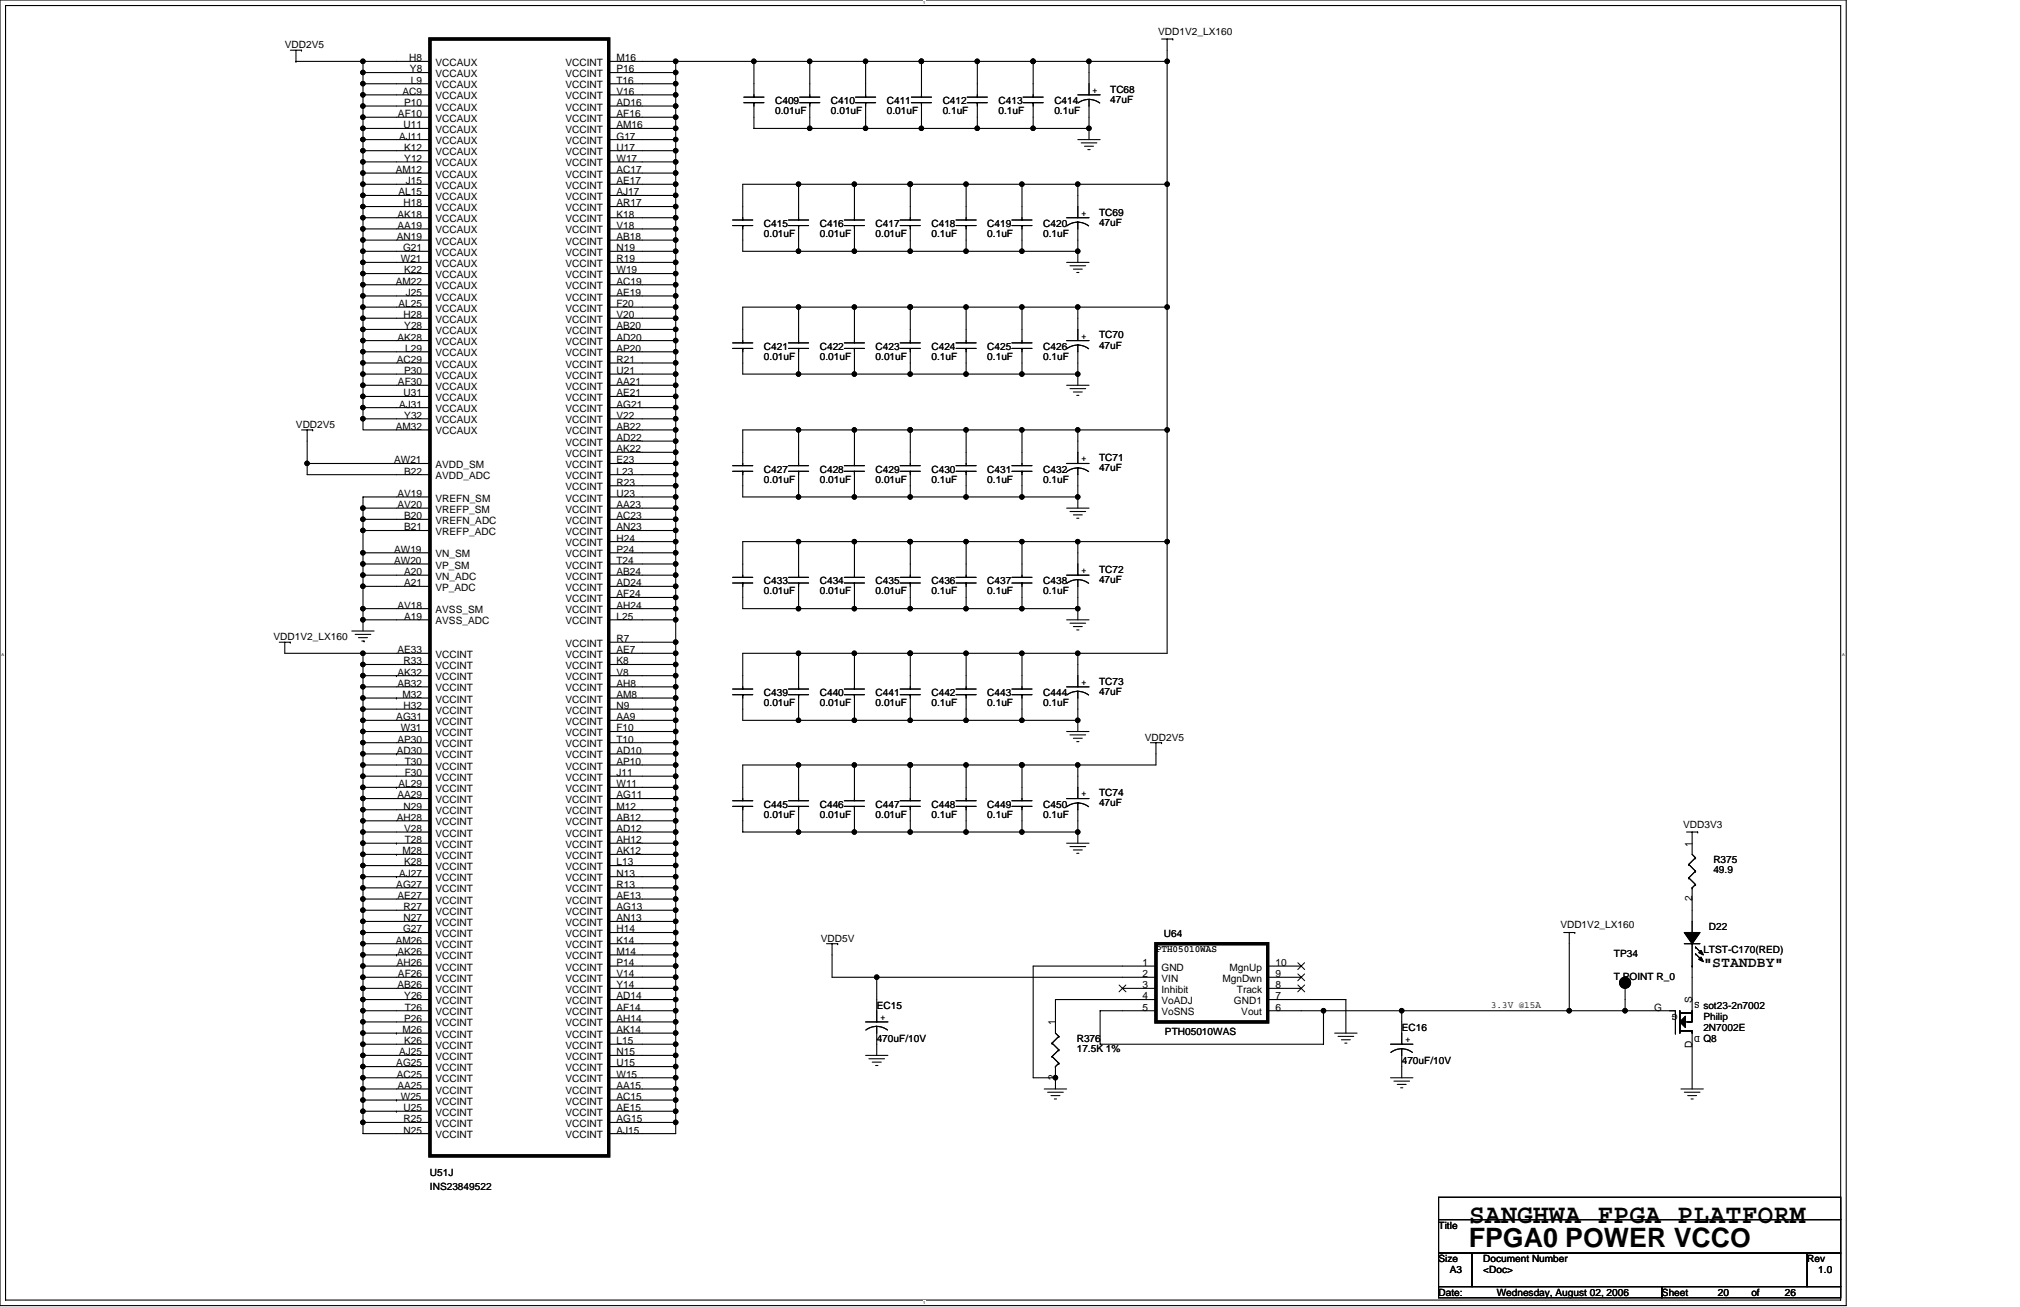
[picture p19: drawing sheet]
<svg xmlns="http://www.w3.org/2000/svg" width="432mm" height="279mm" viewBox="0 0 432 279" stroke-linecap="round" stroke-linejoin="round" font-family="sans-serif">
<defs><g id="words">
<g font-size="5.7">
<text x="314" y="261.4">SANGHWA FPGA PLATFORM</text>
<text x="314" y="266.6">FPGA0 POWER VCCO</text>
</g>
<text font-size="3.1" x="364.1" y="206.7">&quot;STANDBY&quot;</text>
<g font-size="2.2">
<text x="87.5" y="13.1">H8</text>
<text x="87.6" y="15.5">Y8</text>
<text x="87.8" y="17.9">L9</text>
<text x="93.1" y="14.1">VCCAUX</text>
<text x="93.1" y="16.5">VCCAUX</text>
<text x="120.9" y="14.1">VCCINT</text>
<text x="120.9" y="16.5">VCCINT</text>
<text x="131.8" y="13.1">M16</text>
<text x="131.8" y="15.5">P16</text>
<text x="131.8" y="17.9">T16</text>
<text x="86" y="20.3">AC9</text>
<text x="86.4" y="22.6">P10</text>
<text x="93.1" y="18.9">VCCAUX</text>
<text x="93.1" y="21.3">VCCAUX</text>
<text x="93.1" y="23.6">VCCAUX</text>
<text x="120.9" y="18.9">VCCINT</text>
<text x="120.9" y="21.3">VCCINT</text>
<text x="120.9" y="23.6">VCCINT</text>
<text x="131.8" y="20.3">V16</text>
<text x="131.8" y="22.6">AD16</text>
<text x="85.1" y="25">AF10</text>
<text x="85.3" y="29.8">AJ11</text>
<text x="86.3" y="27.4">U11</text>
<text x="93.1" y="26">VCCAUX</text>
<text x="93.1" y="28.4">VCCAUX</text>
<text x="120.9" y="26">VCCINT</text>
<text x="120.9" y="28.4">VCCINT</text>
<text x="131.8" y="25">AF16</text>
<text x="131.8" y="27.4">AM16</text>
<text x="131.8" y="29.8">G17</text>
<text x="86.4" y="32.2">K12</text>
<text x="86.4" y="34.6">Y12</text>
<text x="93.1" y="30.8">VCCAUX</text>
<text x="93.1" y="33.2">VCCAUX</text>
<text x="93.1" y="35.6">VCCAUX</text>
<text x="120.9" y="30.8">VCCINT</text>
<text x="120.9" y="33.2">VCCINT</text>
<text x="120.9" y="35.6">VCCINT</text>
<text x="131.8" y="32.2">U17</text>
<text x="131.8" y="34.6">W17</text>
<text x="84.6" y="37">AM12</text>
<text x="85.2" y="41.8">AL15</text>
<text x="86.7" y="39.4">J15</text>
<text x="93.1" y="38">VCCAUX</text>
<text x="93.1" y="40.4">VCCAUX</text>
<text x="120.9" y="38">VCCINT</text>
<text x="120.9" y="40.4">VCCINT</text>
<text x="131.8" y="37">AC17</text>
<text x="131.8" y="39.4">AE17</text>
<text x="131.8" y="41.8">AJ17</text>
<text x="84.9" y="46.5">AK18</text>
<text x="86.3" y="44.1">H18</text>
<text x="93.1" y="42.8">VCCAUX</text>
<text x="93.1" y="45.1">VCCAUX</text>
<text x="93.1" y="47.5">VCCAUX</text>
<text x="120.9" y="42.8">VCCINT</text>
<text x="120.9" y="45.1">VCCINT</text>
<text x="120.9" y="47.5">VCCINT</text>
<text x="131.8" y="44.1">AR17</text>
<text x="131.8" y="46.5">K18</text>
<text x="84.8" y="51.3">AN19</text>
<text x="84.9" y="48.9">AA19</text>
<text x="86.1" y="53.7">G21</text>
<text x="93.1" y="49.9">VCCAUX</text>
<text x="93.1" y="52.3">VCCAUX</text>
<text x="120.9" y="49.9">VCCINT</text>
<text x="120.9" y="52.3">VCCINT</text>
<text x="131.8" y="48.9">V18</text>
<text x="131.8" y="51.3">AB18</text>
<text x="131.8" y="53.7">N19</text>
<text x="85.7" y="56.1">W21</text>
<text x="86.4" y="58.5">K22</text>
<text x="93.1" y="54.7">VCCAUX</text>
<text x="93.1" y="57.1">VCCAUX</text>
<text x="93.1" y="59.5">VCCAUX</text>
<text x="120.9" y="54.7">VCCINT</text>
<text x="120.9" y="57.1">VCCINT</text>
<text x="120.9" y="59.5">VCCINT</text>
<text x="131.8" y="56.1">R19</text>
<text x="131.8" y="58.5">W19</text>
<text x="84.6" y="60.9">AM22</text>
<text x="85.2" y="65.6">AL25</text>
<text x="86.7" y="63.2">J25</text>
<text x="93.1" y="61.8">VCCAUX</text>
<text x="93.1" y="64.2">VCCAUX</text>
<text x="120.9" y="61.8">VCCINT</text>
<text x="120.9" y="64.2">VCCINT</text>
<text x="131.8" y="60.9">AC19</text>
<text x="131.8" y="63.2">AE19</text>
<text x="131.8" y="65.6">F20</text>
<text x="86.3" y="68">H28</text>
<text x="86.4" y="70.4">Y28</text>
<text x="93.1" y="66.6">VCCAUX</text>
<text x="93.1" y="69">VCCAUX</text>
<text x="93.1" y="71.4">VCCAUX</text>
<text x="120.9" y="66.6">VCCINT</text>
<text x="120.9" y="69">VCCINT</text>
<text x="120.9" y="71.4">VCCINT</text>
<text x="131.8" y="68">V20</text>
<text x="131.8" y="70.4">AB20</text>
<text x="84.8" y="77.6">AC29</text>
<text x="84.9" y="72.8">AK28</text>
<text x="86.6" y="75.2">L29</text>
<text x="93.1" y="73.8">VCCAUX</text>
<text x="93.1" y="76.2">VCCAUX</text>
<text x="120.9" y="73.8">VCCINT</text>
<text x="120.9" y="76.2">VCCINT</text>
<text x="131.8" y="72.8">AD20</text>
<text x="131.8" y="75.2">AP20</text>
<text x="131.8" y="77.6">R21</text>
<text x="85.1" y="82.3">AF30</text>
<text x="86.4" y="79.9">P30</text>
<text x="93.1" y="78.6">VCCAUX</text>
<text x="93.1" y="80.9">VCCAUX</text>
<text x="93.1" y="83.3">VCCAUX</text>
<text x="120.9" y="78.6">VCCINT</text>
<text x="120.9" y="80.9">VCCINT</text>
<text x="120.9" y="83.3">VCCINT</text>
<text x="131.8" y="79.9">U21</text>
<text x="131.8" y="82.3">AA21</text>
<text x="85.3" y="87.1">AJ31</text>
<text x="86.3" y="84.7">U31</text>
<text x="86.4" y="89.5">Y32</text>
<text x="93.1" y="85.7">VCCAUX</text>
<text x="93.1" y="88.1">VCCAUX</text>
<text x="120.9" y="85.7">VCCINT</text>
<text x="120.9" y="88.1">VCCINT</text>
<text x="131.8" y="84.7">AE21</text>
<text x="131.8" y="87.1">AG21</text>
<text x="131.8" y="89.5">V22</text>
<text x="84.6" y="91.9">AM32</text>
<text x="93.1" y="90.5">VCCAUX</text>
<text x="93.1" y="92.9">VCCAUX</text>
<text x="120.9" y="90.5">VCCINT</text>
<text x="120.9" y="92.9">VCCINT</text>
<text x="120.9" y="95.3">VCCINT</text>
<text x="131.8" y="91.9">AB22</text>
<text x="131.8" y="94.3">AD22</text>
<text x="84.2" y="99.1">AW21</text>
<text x="86.4" y="101.5">B22</text>
<text x="93.1" y="100.1">AVDD_SM</text>
<text x="120.9" y="97.7">VCCINT</text>
<text x="120.9" y="100.1">VCCINT</text>
<text x="131.8" y="96.7">AK22</text>
<text x="131.8" y="99.1">E23</text>
<text x="131.8" y="101.5">L23</text>
<text x="84.9" y="106.2">AV19</text>
<text x="93.1" y="107.2">VREFN_SM</text>
<text x="93.1" y="102.4">AVDD_ADC</text>
<text x="120.9" y="102.4">VCCINT</text>
<text x="120.9" y="104.8">VCCINT</text>
<text x="120.9" y="107.2">VCCINT</text>
<text x="131.8" y="103.8">R23</text>
<text x="131.8" y="106.2">U23</text>
<text x="84.9" y="108.6">AV20</text>
<text x="86.4" y="111">B20</text>
<text x="86.4" y="113.4">B21</text>
<text x="93.1" y="109.6">VREFP_SM</text>
<text x="93.1" y="112">VREFN_ADC</text>
<text x="120.9" y="109.6">VCCINT</text>
<text x="120.9" y="112">VCCINT</text>
<text x="131.8" y="108.6">AA23</text>
<text x="131.8" y="111">AC23</text>
<text x="131.8" y="113.4">AN23</text>
<text x="84.2" y="118.2">AW19</text>
<text x="93.1" y="119.1">VN_SM</text>
<text x="93.1" y="114.4">VREFP_ADC</text>
<text x="120.9" y="114.4">VCCINT</text>
<text x="120.9" y="116.8">VCCINT</text>
<text x="120.9" y="119.1">VCCINT</text>
<text x="131.8" y="115.8">H24</text>
<text x="131.8" y="118.2">P24</text>
<text x="84.2" y="120.5">AW20</text>
<text x="86.4" y="122.9">A20</text>
<text x="86.4" y="125.3">A21</text>
<text x="93.1" y="121.5">VP_SM</text>
<text x="93.1" y="123.9">VN_ADC</text>
<text x="120.9" y="121.5">VCCINT</text>
<text x="120.9" y="123.9">VCCINT</text>
<text x="131.8" y="120.5">T24</text>
<text x="131.8" y="122.9">AB24</text>
<text x="131.8" y="125.3">AD24</text>
<text x="84.9" y="130.1">AV18</text>
<text x="93.1" y="131.1">AVSS_SM</text>
<text x="93.1" y="126.3">VP_ADC</text>
<text x="120.9" y="126.3">VCCINT</text>
<text x="120.9" y="128.7">VCCINT</text>
<text x="120.9" y="131.1">VCCINT</text>
<text x="131.8" y="127.7">AF24</text>
<text x="131.8" y="130.1">AH24</text>
<text x="86.4" y="132.5">A19</text>
<text x="93.1" y="133.5">AVSS_ADC</text>
<text x="120.9" y="133.5">VCCINT</text>
<text x="131.8" y="137.3">R7</text>
<text x="131.8" y="132.5">L25</text>
<text x="84.9" y="139.6">AE33</text>
<text x="86.3" y="142">R33</text>
<text x="93.1" y="143">VCCINT</text>
<text x="93.1" y="140.6">VCCINT</text>
<text x="120.9" y="138.3">VCCINT</text>
<text x="120.9" y="140.6">VCCINT</text>
<text x="120.9" y="143">VCCINT</text>
<text x="131.8" y="139.6">AE7</text>
<text x="131.8" y="142">K8</text>
<text x="84.9" y="146.8">AB32</text>
<text x="84.9" y="144.4">AK32</text>
<text x="86" y="149.2">M32</text>
<text x="93.1" y="147.8">VCCINT</text>
<text x="93.1" y="145.4">VCCINT</text>
<text x="120.9" y="145.4">VCCINT</text>
<text x="120.9" y="147.8">VCCINT</text>
<text x="131.8" y="144.4">V8</text>
<text x="131.8" y="146.8">AH8</text>
<text x="131.8" y="149.2">AM8</text>
<text x="84.7" y="154">AG31</text>
<text x="86.3" y="151.6">H32</text>
<text x="93.1" y="155">VCCINT</text>
<text x="93.1" y="152.6">VCCINT</text>
<text x="93.1" y="150.2">VCCINT</text>
<text x="120.9" y="150.2">VCCINT</text>
<text x="120.9" y="152.6">VCCINT</text>
<text x="120.9" y="155">VCCINT</text>
<text x="131.8" y="151.6">N9</text>
<text x="131.8" y="154">AA9</text>
<text x="84.8" y="161.1">AD30</text>
<text x="84.9" y="158.7">AP30</text>
<text x="85.7" y="156.4">W31</text>
<text x="93.1" y="159.7">VCCINT</text>
<text x="93.1" y="157.4">VCCINT</text>
<text x="120.9" y="157.4">VCCINT</text>
<text x="120.9" y="159.7">VCCINT</text>
<text x="131.8" y="156.4">F10</text>
<text x="131.8" y="158.7">T10</text>
<text x="131.8" y="161.1">AD10</text>
<text x="86.5" y="165.9">F30</text>
<text x="86.5" y="163.5">T30</text>
<text x="93.1" y="166.9">VCCINT</text>
<text x="93.1" y="164.5">VCCINT</text>
<text x="93.1" y="162.1">VCCINT</text>
<text x="120.9" y="162.1">VCCINT</text>
<text x="120.9" y="164.5">VCCINT</text>
<text x="120.9" y="166.9">VCCINT</text>
<text x="131.8" y="163.5">AP10</text>
<text x="131.8" y="165.9">J11</text>
<text x="84.9" y="170.7">AA29</text>
<text x="85.2" y="168.3">AL29</text>
<text x="86.3" y="173.1">N29</text>
<text x="93.1" y="171.7">VCCINT</text>
<text x="93.1" y="169.3">VCCINT</text>
<text x="120.9" y="169.3">VCCINT</text>
<text x="120.9" y="171.7">VCCINT</text>
<text x="131.8" y="168.3">W11</text>
<text x="131.8" y="170.7">AG11</text>
<text x="131.8" y="173.1">M12</text>
<text x="84.8" y="175.5">AH28</text>
<text x="86.4" y="177.8">V28</text>
<text x="93.1" y="178.8">VCCINT</text>
<text x="93.1" y="176.4">VCCINT</text>
<text x="93.1" y="174.1">VCCINT</text>
<text x="120.9" y="174.1">VCCINT</text>
<text x="120.9" y="176.4">VCCINT</text>
<text x="120.9" y="178.8">VCCINT</text>
<text x="131.8" y="175.5">AB12</text>
<text x="131.8" y="177.8">AD12</text>
<text x="86" y="182.6">M28</text>
<text x="86.4" y="185">K28</text>
<text x="86.5" y="180.2">T28</text>
<text x="93.1" y="183.6">VCCINT</text>
<text x="93.1" y="181.2">VCCINT</text>
<text x="120.9" y="181.2">VCCINT</text>
<text x="120.9" y="183.6">VCCINT</text>
<text x="131.8" y="180.2">AH12</text>
<text x="131.8" y="182.6">AK12</text>
<text x="131.8" y="185">L13</text>
<text x="361.7" y="181" transform="rotate(-90 361.7 181)">1</text>
<text x="84.7" y="189.8">AG27</text>
<text x="85.3" y="187.4">AJ27</text>
<text x="93.1" y="190.8">VCCINT</text>
<text x="93.1" y="188.4">VCCINT</text>
<text x="93.1" y="186">VCCINT</text>
<text x="120.9" y="186">VCCINT</text>
<text x="120.9" y="188.4">VCCINT</text>
<text x="120.9" y="190.8">VCCINT</text>
<text x="131.8" y="187.4">N13</text>
<text x="131.8" y="189.8">R13</text>
<text x="84.9" y="192.2">AE27</text>
<text x="86.3" y="197">N27</text>
<text x="86.3" y="194.6">R27</text>
<text x="93.1" y="198">VCCINT</text>
<text x="93.1" y="195.6">VCCINT</text>
<text x="93.1" y="193.2">VCCINT</text>
<text x="120.9" y="193.2">VCCINT</text>
<text x="120.9" y="195.6">VCCINT</text>
<text x="120.9" y="198">VCCINT</text>
<text x="131.8" y="192.2">AE13</text>
<text x="131.8" y="194.6">AG13</text>
<text x="131.8" y="197">AN13</text>
<text x="361.7" y="192.7" transform="rotate(-90 361.7 192.7)">2</text>
<text x="84.6" y="201.7">AM26</text>
<text x="86.1" y="199.3">G27</text>
<text x="93.1" y="202.7">VCCINT</text>
<text x="93.1" y="200.3">VCCINT</text>
<text x="120.9" y="200.3">VCCINT</text>
<text x="120.9" y="202.7">VCCINT</text>
<text x="131.8" y="199.3">H14</text>
<text x="131.8" y="201.7">K14</text>
<text x="84.8" y="206.5">AH26</text>
<text x="84.9" y="204.1">AK26</text>
<text x="85.1" y="208.9">AF26</text>
<text x="93.1" y="209.9">VCCINT</text>
<text x="93.1" y="207.5">VCCINT</text>
<text x="93.1" y="205.1">VCCINT</text>
<text x="120.9" y="205.1">VCCINT</text>
<text x="120.9" y="207.5">VCCINT</text>
<text x="120.9" y="209.9">VCCINT</text>
<text x="131.8" y="204.1">M14</text>
<text x="131.8" y="206.5">P14</text>
<text x="131.8" y="208.9">V14</text>
<text x="244.2" y="206.5">1</text>
<text x="244.2" y="208.9">2</text>
<text x="248.3" y="207.5">GND</text>
<text x="248.3" y="209.9">VIN</text>
<text x="261.3" y="209.9">MgnDwn</text>
<text x="262.8" y="207.5">MgnUp</text>
<text x="272.6" y="208.9">9</text>
<text x="272.6" y="206.5">10</text>
<text x="84.9" y="211.3">AB26</text>
<text x="86.4" y="213.7">Y26</text>
<text x="93.1" y="214.7">VCCINT</text>
<text x="93.1" y="212.3">VCCINT</text>
<text x="120.9" y="212.3">VCCINT</text>
<text x="120.9" y="214.7">VCCINT</text>
<text x="131.8" y="211.3">Y14</text>
<text x="131.8" y="213.7">AD14</text>
<text x="244.2" y="211.3">3</text>
<text x="244.2" y="213.7">4</text>
<text x="248.3" y="212.3">Inhibit</text>
<text x="248.3" y="214.7">VoADJ</text>
<text x="263.8" y="214.7">GND1</text>
<text x="264.4" y="212.3">Track</text>
<text x="272.6" y="211.3">8</text>
<text x="272.6" y="213.7">7</text>
<text x="361.7" y="214.4" transform="rotate(-90 361.7 214.4)">S</text>
<text x="86" y="220.8">M26</text>
<text x="86.4" y="218.4">P26</text>
<text x="86.5" y="216">T26</text>
<text x="93.1" y="221.8">VCCINT</text>
<text x="93.1" y="219.4">VCCINT</text>
<text x="93.1" y="217">VCCINT</text>
<text x="120.9" y="217">VCCINT</text>
<text x="120.9" y="219.4">VCCINT</text>
<text x="120.9" y="221.8">VCCINT</text>
<text x="131.8" y="216">AF14</text>
<text x="131.8" y="218.4">AH14</text>
<text x="131.8" y="220.8">AK14</text>
<text x="225.6" y="219.2" transform="rotate(-90 225.6 219.2)">1</text>
<text x="244.2" y="216">5</text>
<text x="248.3" y="217">VoSNS</text>
<text x="265.3" y="217">Vout</text>
<text x="272.6" y="216">6</text>
<text x="353.6" y="216">G</text>
<text x="84.7" y="228">AG25</text>
<text x="85.3" y="225.6">AJ25</text>
<text x="86.4" y="223.2">K26</text>
<text x="93.1" y="226.6">VCCINT</text>
<text x="93.1" y="224.2">VCCINT</text>
<text x="120.9" y="224.2">VCCINT</text>
<text x="120.9" y="226.6">VCCINT</text>
<text x="131.8" y="223.2">L15</text>
<text x="131.8" y="225.6">N15</text>
<text x="131.8" y="228">U15</text>
<text x="361.7" y="224.1" transform="rotate(-90 361.7 224.1)">D</text>
<text x="84.8" y="230.4">AC25</text>
<text x="84.9" y="232.8">AA25</text>
<text x="93.1" y="233.8">VCCINT</text>
<text x="93.1" y="231.4">VCCINT</text>
<text x="93.1" y="229">VCCINT</text>
<text x="120.9" y="229">VCCINT</text>
<text x="120.9" y="231.4">VCCINT</text>
<text x="120.9" y="233.8">VCCINT</text>
<text x="131.8" y="230.4">W15</text>
<text x="131.8" y="232.8">AA15</text>
<text x="225.6" y="230.9" transform="rotate(-90 225.6 230.9)">2</text>
<text x="85.7" y="235.1">W25</text>
<text x="86.3" y="239.9">R25</text>
<text x="86.3" y="237.5">U25</text>
<text x="93.1" y="238.5">VCCINT</text>
<text x="93.1" y="236.1">VCCINT</text>
<text x="120.9" y="236.1">VCCINT</text>
<text x="120.9" y="238.5">VCCINT</text>
<text x="131.8" y="235.1">AC15</text>
<text x="131.8" y="237.5">AE15</text>
<text x="131.8" y="239.9">AG15</text>
<text x="86.3" y="242.3">N25</text>
<text x="93.1" y="243.3">VCCINT</text>
<text x="93.1" y="240.9">VCCINT</text>
<text x="120.9" y="240.9">VCCINT</text>
<text x="120.9" y="243.3">VCCINT</text>
<text x="131.8" y="242.3">AJ15</text>
</g>
<g font-size="2.1">
<text x="60.9" y="10.3">VDD2V5</text>
<text x="247.6" y="7.4">VDD1V2_LX160</text>
<text x="165.7" y="22.2">C409</text>
<text x="177.6" y="22.2">C410</text>
<text x="189.6" y="22.2">C411</text>
<text x="201.5" y="22.2">C412</text>
<text x="213.4" y="22.2">C413</text>
<text x="225.4" y="22.2">C414</text>
<text x="233.5" y="19.9">+</text>
<text x="237.3" y="19.8">TC68</text>
<text x="237.3" y="22">47uF</text>
<text x="165.7" y="24.4">0.01uF</text>
<text x="177.6" y="24.4">0.01uF</text>
<text x="189.6" y="24.4">0.01uF</text>
<text x="201.5" y="24.4">0.1uF</text>
<text x="213.4" y="24.4">0.1uF</text>
<text x="225.4" y="24.4">0.1uF</text>
<text x="231.1" y="46.1">+</text>
<text x="234.9" y="46.1">TC69</text>
<text x="163.3" y="48.5">C415</text>
<text x="163.3" y="50.6">0.01uF</text>
<text x="175.2" y="48.5">C416</text>
<text x="175.2" y="50.6">0.01uF</text>
<text x="187.2" y="48.5">C417</text>
<text x="187.2" y="50.6">0.01uF</text>
<text x="199.1" y="48.5">C418</text>
<text x="199.1" y="50.6">0.1uF</text>
<text x="211.1" y="48.5">C419</text>
<text x="211.1" y="50.6">0.1uF</text>
<text x="223" y="48.5">C420</text>
<text x="223" y="50.6">0.1uF</text>
<text x="234.9" y="48.2">47uF</text>
<text x="163.3" y="74.7">C421</text>
<text x="163.3" y="76.9">0.01uF</text>
<text x="175.2" y="74.7">C422</text>
<text x="175.2" y="76.9">0.01uF</text>
<text x="187.2" y="74.7">C423</text>
<text x="187.2" y="76.9">0.01uF</text>
<text x="199.1" y="74.7">C424</text>
<text x="199.1" y="76.9">0.1uF</text>
<text x="211.1" y="74.7">C425</text>
<text x="211.1" y="76.9">0.1uF</text>
<text x="223" y="74.7">C426</text>
<text x="223" y="76.9">0.1uF</text>
<text x="231.1" y="72.4">+</text>
<text x="234.9" y="72.3">TC70</text>
<text x="234.9" y="74.5">47uF</text>
<text x="63.3" y="91.5">VDD2V5</text>
<text x="163.3" y="101">C427</text>
<text x="175.2" y="101">C428</text>
<text x="187.2" y="101">C429</text>
<text x="199.1" y="101">C430</text>
<text x="211.1" y="101">C431</text>
<text x="223" y="101">C432</text>
<text x="231.1" y="98.6">+</text>
<text x="234.9" y="98.6">TC71</text>
<text x="234.9" y="100.8">47uF</text>
<text x="163.3" y="103.1">0.01uF</text>
<text x="175.2" y="103.1">0.01uF</text>
<text x="187.2" y="103.1">0.01uF</text>
<text x="199.1" y="103.1">0.1uF</text>
<text x="211.1" y="103.1">0.1uF</text>
<text x="223" y="103.1">0.1uF</text>
<text x="163.3" y="124.9">C433</text>
<text x="175.2" y="124.9">C434</text>
<text x="187.2" y="124.9">C435</text>
<text x="199.1" y="124.9">C436</text>
<text x="211.1" y="124.9">C437</text>
<text x="223" y="124.9">C438</text>
<text x="231.1" y="122.5">+</text>
<text x="234.9" y="122.5">TC72</text>
<text x="234.9" y="124.7">47uF</text>
<text x="163.3" y="127">0.01uF</text>
<text x="175.2" y="127">0.01uF</text>
<text x="187.2" y="127">0.01uF</text>
<text x="199.1" y="127">0.1uF</text>
<text x="211.1" y="127">0.1uF</text>
<text x="223" y="127">0.1uF</text>
<text x="58.5" y="136.8">VDD1V2_LX160</text>
<text x="163.3" y="148.8">C439</text>
<text x="175.2" y="148.8">C440</text>
<text x="187.2" y="148.8">C441</text>
<text x="199.1" y="148.8">C442</text>
<text x="211.1" y="148.8">C443</text>
<text x="223" y="148.8">C444</text>
<text x="231.1" y="146.4">+</text>
<text x="234.9" y="146.4">TC73</text>
<text x="234.9" y="148.5">47uF</text>
<text x="163.3" y="150.9">0.01uF</text>
<text x="175.2" y="150.9">0.01uF</text>
<text x="187.2" y="150.9">0.01uF</text>
<text x="199.1" y="150.9">0.1uF</text>
<text x="211.1" y="150.9">0.1uF</text>
<text x="223" y="150.9">0.1uF</text>
<text x="244.7" y="158.3">VDD2V5</text>
<text x="163.3" y="172.6">C445</text>
<text x="175.2" y="172.6">C446</text>
<text x="187.2" y="172.6">C447</text>
<text x="199.1" y="172.6">C448</text>
<text x="211.1" y="172.6">C449</text>
<text x="223" y="172.6">C450</text>
<text x="231.1" y="170.3">+</text>
<text x="234.9" y="170.2">TC74</text>
<text x="234.9" y="172.4">47uF</text>
<text x="163.3" y="174.8">0.01uF</text>
<text x="175.2" y="174.8">0.01uF</text>
<text x="187.2" y="174.8">0.01uF</text>
<text x="199.1" y="174.8">0.1uF</text>
<text x="211.1" y="174.8">0.1uF</text>
<text x="223" y="174.8">0.1uF</text>
<text x="359.8" y="176.9">VDD3V3</text>
<text x="366.2" y="184.6">R375</text>
<text x="366.2" y="186.7">49.9</text>
<text x="175.5" y="201.3">VDD5V</text>
<text x="247.1" y="203.5">PTH05010WAS</text>
<text x="248.8" y="200.3">U64</text>
<text x="333.5" y="198.4">VDD1V2_LX160</text>
<text x="364.1" y="203.7">LTST-C170(RED)</text>
<text x="365.3" y="198.9">D22</text>
<text x="345" y="204.6">TP34</text>
<text x="345" y="209.4">T POINT R_0</text>
<text x="187.4" y="215.6">EC15</text>
<text x="318.7" y="215.4">3.3V @15A</text>
<text x="363.4" y="214.3" transform="rotate(180 363.4 214.3)">S</text>
<text x="364.1" y="215.6">sot23-2n7002</text>
<text x="188.1" y="218">+</text>
<text x="249" y="221.3">PTH05010WAS</text>
<text x="299.6" y="220.4">EC16</text>
<text x="358.6" y="216.7" transform="rotate(180 358.6 216.7)">G</text>
<text x="363.4" y="221.4" transform="rotate(180 363.4 221.4)">D</text>
<text x="364.1" y="220.4">2N7002E</text>
<text x="364.1" y="218">Philip</text>
<text x="187.4" y="222.8">470uF/10V</text>
<text x="230.2" y="222.8">R376</text>
<text x="230.2" y="224.9">17.5K 1%</text>
<text x="299.6" y="227.5">470uF/10V</text>
<text x="300.4" y="222.8">+</text>
<text x="364.1" y="222.8">Q8</text>
<text x="91.9" y="251.4">U51J</text>
<text x="91.9" y="254.3">INS23849522</text>
<text x="307.5" y="262.6">Title</text>
<text x="307.5" y="269.8">Size</text>
<text x="317.1" y="269.8">Document Number</text>
<text x="386.3" y="269.8">Rev</text>
<text x="309.9" y="272.2">A3</text>
<text x="317.1" y="272.2">&lt;Doc&gt;</text>
<text x="388.7" y="272.2">1.0</text>
<text x="307.5" y="277">Date:</text>
<text x="319.9" y="277">Wednesday, August 02, 2006</text>
<text x="355.3" y="277">Sheet</text>
<text x="367.2" y="277">20</text>
<text x="374.4" y="277">of</text>
<text x="381.5" y="277">26</text>
</g>
<g font-size=".9">
<text x="197.3" y=".9">1</text>
<text x=".3" y="140.3">A</text>
<text x="393.8" y="140.3">A</text>
<text x="197.3" y="278.8">1</text>
</g>
</g></defs>
<path d="M0 0h394.7v279.1h-394.7zM1.2 1.2h392.3v276.7h-392.3z" fill="none" stroke="#000" stroke-width=".23"/>
<g fill="#fff">
<path d="M197.3 .1h.5v1h-.5z"/>
<path d="M197.3 278h.5v1h-.5z"/>
<path d="M.3 139.6h.6v.9h-.6z"/>
<path d="M393.8 139.6h.5v.9h-.5z"/>
</g>
<g fill="none" stroke="#000" stroke-width=".23">
<path d="M62.1 10.7h2.4M63.3 13.1h.1M63.3 10.7v2.4M63.3 13.1h14.3M64.5 10.7h.1M77.6 13.1h14.3M77.6 15.5h.1M77.6 17.9h14.3M77.6 17.9h.1M77.6 13.1v4.8M77.6 15.5h14.3M77.6 17.9v9.6"/>
<path d="M130.1 13.1h14.3M130.1 17.9h14.3M130.1 15.5h14.3M144.4 15.5h.1M144.4 17.9h.1M144.4 13.1v4.8M144.4 13.1h.1M144.4 13.1h16.8M144.4 17.9v9.6M161.2 13.1v7.7M161.2 13.1h11.9M161.2 13.1h.1"/>
<path d="M173.1 13.1h.1M173.1 13.1v7.7M173.1 13.1h11.9M185 13.1h.1M185 13.1h12M185 13.1v7.7M197 13.1h.1M197 13.1v7.7M197 13.1h52.5M208.9 13.1h.1M208.9 13.1v7.7M220.9 13.1h.1"/>
<path d="M220.9 13.1v7.7M232.8 13.1h.1M232.8 13.1v7.2M248.3 8.3h2.4M249.5 8.3v4.8M249.5 13.1v26.3M250.7 8.3h.1M77.6 20.3h14.3M77.6 22.7h14.3M77.6 25.1h14.3M77.6 27.5h14.3M77.6 29.8h.1"/>
<path d="M77.6 32.2h14.3M77.6 34.6h14.3M77.6 37h14.3M77.6 39.4h14.3M77.6 22.7h.1M77.6 20.3h.1M77.6 39.4h.1M77.6 37h.1M77.6 34.6h.1M77.6 32.2h.1M77.6 27.5v4.7M77.6 27.5h.1"/>
<path d="M77.6 25.1h.1M77.6 32.2v40.6M77.6 29.8h14.3M130.1 20.3h14.3M130.1 22.7h14.3M130.1 25.1h14.3M130.1 29.8h14.3M130.1 32.2h14.3M130.1 34.6h14.3M130.1 37h14.3M130.1 39.4h14.3M130.1 27.5h14.3"/>
<path d="M144.4 27.5h.1M144.4 34.6h.1M144.4 27.5v2.3M144.4 22.7h.1M144.4 20.3h.1M144.4 37h.1M144.4 32.2h.1M144.4 29.8h.1M144.4 39.4h.1M144.4 25.1h.1M144.4 29.8v12M159 21.9h4.3"/>
<path d="M159 20.8h4.3M161.2 21.9v5.6h11.9M161.2 21.9h.1M170.7 39.4h-11.9v7.6M170.7 39.4v7.6M170.7 39.4h.1M170.7 39.4h11.9M170.9 21.9h4.3M170.9 20.8h4.3M173.1 21.9v5.6M173.1 27.5h.1M173.1 21.9h.1"/>
<path d="M173.1 27.5h59.7M182.6 39.4h.1M182.6 39.4h12M182.6 39.4v7.6M182.9 21.9h4.3M182.9 20.8h4.3M185 21.9v5.6M185 27.5h.1M185 21.9h.1M194.6 39.4h.1M194.6 39.4v7.6M194.6 39.4h54.9"/>
<path d="M194.8 21.9h4.3M194.8 20.8h4.3M197 21.9v5.6M197 27.5h.1M197 21.9h.1M206.5 39.4v7.6M206.5 39.4h.1M206.8 21.9h4.3M206.8 20.8h4.3M208.9 21.9v5.6M208.9 27.5h.1M208.9 21.9h.1"/>
<path d="M218.5 39.4v7.6M218.5 39.4h.1M218.7 21.9h4.3M218.7 20.8h4.3M220.9 21.9v5.6M220.9 27.5h.1M220.9 21.9h.1M230.4 39.4v7.1M230.4 39.4h.1M230.4 29.8h4.8M230.4 20.3h4.8M231.1 30.5h3.4"/>
<path d="M231.8 31.3h1.9M232.5 32h.5M232.8 21.3l.9 .1 1.4 .6M232.8 21.3l-1.5 .2-.9 .5M232.8 27.5v2.3M232.8 21.3v6.2M249.5 39.4h.1M249.5 39.4v76.4M77.6 41.8h14.3M77.6 44.2h14.3M77.6 46.5h14.3M77.6 48.9h14.3"/>
<path d="M77.6 51.3h14.3M77.6 53.7h14.3M77.6 56.1h14.3M77.6 58.5h14.3M77.6 58.5h.1M77.6 56.1h.1M77.6 46.5h.1M77.6 44.2h.1M77.6 41.8h.1M77.6 51.3h.1M77.6 48.9h.1M77.6 53.7h.1"/>
<path d="M130.1 46.5h14.3M130.1 48.9h14.3M130.1 51.3h14.3M130.1 53.7h14.3M130.1 56.1h14.3M130.1 58.5h14.3M130.1 41.8h14.3M130.1 44.2h14.3M144.4 41.8h.1M144.4 44.2h.1M144.4 56.1h.1M144.4 53.7h.1"/>
<path d="M144.4 58.5h.1M144.4 46.5h.1M144.4 41.8v2.4M144.4 51.3h.1M144.4 48.9h.1M144.4 44.2v2.3M144.4 46.5v14.4M156.6 48.2h4.3M156.6 47h4.3M158.8 48.2v5.5h11.9M158.8 48.2h.1M168.6 48.2h4.2"/>
<path d="M168.6 47h4.2M170.7 53.7h.1M170.7 48.2v5.5M170.7 48.2h.1M170.7 53.7h59.7M180.5 48.2h4.3M180.5 47h4.3M182.6 48.2v5.5M182.6 53.7h.1M182.6 48.2h.1M192.4 48.2h4.3M192.4 47h4.3"/>
<path d="M194.6 53.7h.1M194.6 48.2v5.5M194.6 48.2h.1M204.4 48.2h4.3M204.4 47h4.3M206.5 48.2v5.5M206.5 53.7h.1M206.5 48.2h.1M216.3 48.2h4.3M216.3 47h4.3M218.5 48.2v5.5M218.5 53.7h.1"/>
<path d="M218.5 48.2h.1M228 56.1h4.8M228 46.5h4.8M228.7 56.8h3.4M229.4 57.5h2M230.2 58.3h.4M230.4 47.5l1 .1 1.3 .7M230.4 47.5l-1.5 .3-.9 .5M230.4 53.7v2.4M230.4 47.5v6.2M77.6 60.9h14.3M77.6 63.3h14.3"/>
<path d="M77.6 65.7h14.3M77.6 68h14.3M77.6 70.4h14.3M77.6 72.8h14.3M77.6 75.2h.1M77.6 77.6h.1M77.6 80h14.3M77.6 80h.1M77.6 70.4h.1M77.6 68h.1M77.6 65.7h.1M77.6 63.3h.1"/>
<path d="M77.6 60.9h.1M77.6 72.8v7.2M77.6 72.8h.1M77.6 80v9.5M77.6 75.2h14.3M77.6 77.6h14.3M130.1 63.3h14.3M130.1 65.7h14.3M130.1 70.4h14.3M130.1 72.8h14.3M130.1 75.2h14.3M130.1 77.6h14.3"/>
<path d="M130.1 80h14.3M130.1 60.9h14.3M130.1 68h14.3M144.4 60.9h.1M144.4 68h.1M144.4 80h.1M144.4 68v2.4M144.4 75.2h.1M144.4 70.4h.1M144.4 65.7h.1M144.4 80v2.4M144.4 63.3h.1"/>
<path d="M144.4 77.6h.1M144.4 60.9v2.4M144.4 72.8h.1M144.4 63.3v4.7M144.4 70.4v9.6M156.6 74.5h4.3M156.6 73.3h4.3M158.8 74.5v5.5h11.9M158.8 74.5h.1M168.6 74.5h4.2M168.6 73.3h4.2M170.7 80h.1"/>
<path d="M170.7 65.7h-11.9v7.6M170.7 74.5v5.5M170.7 65.7v7.6M170.7 65.7h.1M170.7 74.5h.1M170.7 80h59.7M170.7 65.7h11.9M180.5 74.5h4.3M180.5 73.3h4.3M182.6 74.5v5.5M182.6 65.7h.1M182.6 80h.1"/>
<path d="M182.6 65.7h12M182.6 65.7v7.6M182.6 74.5h.1M192.4 74.5h4.3M192.4 73.3h4.3M194.6 65.7h.1M194.6 80h.1M194.6 74.5v5.5M194.6 65.7v7.6M194.6 74.5h.1M194.6 65.7h54.9M204.4 74.5h4.3"/>
<path d="M204.4 73.3h4.3M206.5 74.5v5.5M206.5 65.7v7.6M206.5 80h.1M206.5 65.7h.1M206.5 74.5h.1M216.3 74.5h4.3M216.3 73.3h4.3M218.5 74.5v5.5M218.5 65.7v7.6M218.5 80h.1M218.5 65.7h.1"/>
<path d="M218.5 74.5h.1M228 72.8h4.8M230.4 73.8l1 .1 1.3 .6M230.4 73.8l-1.5 .3-.9 .4M230.4 65.7v7.1M230.4 80h.1M230.4 65.7h.1M230.4 73.8v6.2M230.4 80v2.4M249.5 65.7h.1M64.5 91.9h2.3M65.7 99.1v2.4h26.2"/>
<path d="M65.7 99.1h.1M65.7 91.9v7.2M65.7 99.1h26.2M66.8 91.9h.1M77.6 82.4h14.3M77.6 84.8h14.3M77.6 87.1h14.3M77.6 89.5h14.3M77.6 89.5v2.4h14.3M77.6 89.5h.1M77.6 87.1h.1M77.6 84.8h.1"/>
<path d="M77.6 82.4h.1M130.1 82.4h14.3M130.1 84.8h14.3M130.1 87.1h14.3M130.1 89.5h14.3M130.1 94.3h14.3M130.1 96.7h14.3M130.1 91.9h14.3M130.1 99.1h14.3M144.4 91.9h.1M144.4 99.1h.1M144.4 87.1h.1"/>
<path d="M144.4 91.9v2.4M144.4 84.8h.1M144.4 89.5h.1M144.4 82.4h.1M144.4 96.7h.1M144.4 99.1v2.4M144.4 94.3h.1M144.4 82.4v9.5M144.4 94.3v4.8M156.6 99.5h4.3M168.6 99.5h4.2M170.7 91.9h-11.9v7.6"/>
<path d="M170.7 91.9v7.6M170.7 91.9h.1M170.7 91.9h11.9M180.5 99.5h4.3M182.6 91.9h.1M182.6 91.9h12M182.6 91.9v7.6M192.4 99.5h4.3M194.6 91.9h.1M194.6 91.9v7.6M194.6 91.9h54.9M204.4 99.5h4.3"/>
<path d="M206.5 91.9v7.6M206.5 91.9h.1M216.3 99.5h4.3M218.5 91.9v7.6M218.5 91.9h.1M228 82.4h4.8M228 99.1h4.8M228.7 83.1h3.4M229.4 83.8h2M230.2 84.5h.4M230.4 91.9v7.2M249.5 91.9h.1"/>
<path d="M77.6 111h.1M77.6 113.4h.1M77.6 118.2h14.3M77.6 108.6h14.3M77.6 108.6h.1M77.6 108.6v2.4M77.6 118.2h.1M77.6 111v2.4M77.6 111h14.3M77.6 113.4h14.3M77.6 113.4v16.7M91.9 106.2h-14.3v2.4"/>
<path d="M130.1 101.5h14.3M130.1 103.8h14.3M130.1 106.2h14.3M130.1 108.6h14.3M130.1 111h14.3M130.1 113.4h14.3M130.1 115.8h14.3M130.1 118.2h14.3M144.4 106.2h.1M144.4 111h.1M144.4 101.5h.1M144.4 113.4h.1"/>
<path d="M144.4 103.8h.1M144.4 108.6h.1M144.4 118.2h.1M144.4 115.8h.1M144.4 101.5v47.7M156.6 100.8h4.3M158.8 100.8v5.4h11.9M158.8 100.8h.1M168.6 100.8h4.2M170.7 115.8h-11.9v7.6M170.7 115.8v7.6M170.7 115.8h.1"/>
<path d="M170.7 106.2h.1M170.7 100.8v5.4M170.7 100.8h.1M170.7 115.8h11.9M170.7 106.2h59.7M180.5 100.8h4.3M182.6 115.8h.1M182.6 115.8h12M182.6 100.8v5.4M182.6 106.2h.1M182.6 115.8v7.6M182.6 100.8h.1"/>
<path d="M192.4 100.8h4.3M194.6 115.8h.1M194.6 106.2h.1M194.6 100.8v5.4M194.6 100.8h.1M194.6 115.8v7.6M194.6 115.8h54.9M204.4 100.8h4.3M206.5 115.8v7.6M206.5 115.8h.1M206.5 100.8v5.4M206.5 106.2h.1"/>
<path d="M206.5 100.8h.1M216.3 100.8h4.3M218.5 115.8v7.6M218.5 115.8h.1M218.5 100.8v5.4M218.5 106.2h.1M218.5 100.8h.1M228 108.6h4.8M228.7 109.3h3.4M229.4 110.1h2M230.2 110.8h.4M230.4 100l1 .2 1.3 .6"/>
<path d="M230.4 100l-1.5 .3-.9 .5M230.4 115.8v7.2M230.4 115.8h.1M230.4 106.2h.1M230.4 100v6.2M230.4 106.2v2.4M249.5 115.8v23.9h-54.9M59.7 137.3h2.4M60.9 137.3v2.4h16.7M62.1 137.3h.1M75.2 134.9h4.8M75.9 135.6h3.4"/>
<path d="M76.6 136.3h1.9M77.3 137h.5M77.6 123h14.3M77.6 125.3h14.3M77.6 132.5h.1M77.6 139.7h14.3M77.6 139.7h.1M77.6 130.1h14.3M77.6 120.6h14.3M77.6 123h.1M77.6 120.6h.1M77.6 130.1v2.4"/>
<path d="M77.6 132.5v2.4M77.6 130.1h.1M77.6 125.3h.1M77.6 132.5h14.3M77.6 139.7v4.7M77.8 137h.1M130.1 120.6h14.3M130.1 123h14.3M130.1 125.3h14.3M130.1 137.3h14.3M130.1 139.7h14.3M130.1 127.7h14.3"/>
<path d="M130.1 130.1h14.3M130.1 132.5h14.3M144.4 130.1h.1M144.4 127.7h.1M144.4 125.3h.1M144.4 137.3h.1M144.4 123h.1M144.4 139.7h.1M144.4 120.6h.1M144.4 132.5h.1M156.6 124.6h4.3M156.6 123.4h4.3"/>
<path d="M158.8 124.6v5.5h11.9M158.8 124.6h.1M168.6 124.6h4.2M168.6 123.4h4.2M170.7 130.1h.1M170.7 124.6v5.5M170.7 139.7h.1M170.7 124.6h.1M170.7 130.1h59.7M170.7 139.7h11.9M180.5 124.6h4.3M180.5 123.4h4.3"/>
<path d="M182.6 124.6v5.5M182.6 130.1h.1M182.6 139.7h.1M182.6 139.7h12M182.6 139.7v7.6M182.6 124.6h.1M192.4 124.6h4.3M192.4 123.4h4.3M194.6 130.1h.1M194.6 124.6v5.5M194.6 139.7h.1M194.6 124.6h.1"/>
<path d="M194.6 139.7v7.6M204.4 124.6h4.3M204.4 123.4h4.3M206.5 124.6v5.5M206.5 130.1h.1M206.5 139.7v7.6M206.5 139.7h.1M206.5 124.6h.1M216.3 124.6h4.3M216.3 123.4h4.3M218.5 124.6v5.5M218.5 130.1h.1"/>
<path d="M218.5 139.7v7.6M218.5 139.7h.1M218.5 124.6h.1M228 132.5h4.8M228 123h4.8M228.7 133.2h3.4M229.4 133.9h2M230.2 134.7h.4M230.4 123.9l1 .1 1.3 .7M230.4 123.9l-1.5 .3-.9 .5M230.4 130.1v2.4M230.4 123.9v6.2"/>
<path d="M230.4 139.7v7.1M230.4 139.7h.1M77.6 142h14.3M77.6 146.8h14.3M77.6 151.6h14.3M77.6 154h14.3M77.6 156.4h14.3M77.6 158.8h14.3M77.6 144.4v2.4M77.6 151.6h.1M77.6 146.8h.1M77.6 156.4h.1"/>
<path d="M77.6 158.8h.1M77.6 149.2v2.4M77.6 154h.1M77.6 142h.1M77.6 149.2h14.3M77.6 144.4h14.3M77.6 146.8v2.4M77.6 151.6v9.6M84.8 144.4h.1M84.8 149.2h.1M130.1 142h14.3M130.1 144.4h14.3"/>
<path d="M130.1 146.8h14.3M130.1 151.6h14.3M130.1 156.4h14.3M130.1 158.8h14.3M130.1 149.2h14.3M130.1 154h14.3M144.4 149.2h.1M144.4 154h.1M144.4 149.2v2.4M144.4 144.4h.1M144.4 156.4h.1M144.4 154v2.4"/>
<path d="M144.4 158.8h.1M144.4 142h.1M144.4 146.8h.1M144.4 151.6h.1M144.4 151.6v2.4M144.4 156.4v7.1M156.6 148.5h4.3M156.6 147.3h4.3M158.8 147.3v-7.6h11.9v7.6M158.8 148.5v5.5h11.9M158.8 148.5h.1M168.6 148.5h4.2"/>
<path d="M168.6 147.3h4.2M170.7 154h.1M170.7 148.5v5.5M170.7 148.5h.1M180.5 148.5h4.3M180.5 147.3h4.3M182.6 148.5v5.5h-11.9M182.6 154h.1M182.6 148.5h.1M182.6 154h12M192.4 148.5h4.3M192.4 147.3h4.3"/>
<path d="M194.6 154h.1M194.6 148.5v5.5M194.6 148.5h.1M204.4 148.5h4.3M204.4 147.3h4.3M206.5 154h.1M206.5 148.5v5.5h-11.9M206.5 148.5h.1M206.5 154h23.9M216.3 148.5h4.3M216.3 147.3h4.3M218.5 148.5v5.5"/>
<path d="M218.5 154h.1M218.5 148.5h.1M228 156.4h4.8M228 146.8h4.8M228.7 157.1h3.4M229.4 157.8h2M230.2 158.5h.4M230.4 147.8l1 .1 1.3 .7M230.4 147.8l-1.5 .3-.9 .5M230.4 154v2.4M230.4 147.8v6.2M245.9 158.8h2.4"/>
<path d="M247.1 158.8v4.7h-52.5M248.3 158.8h.1M77.6 163.5h14.3M77.6 165.9h14.3M77.6 170.7h14.3M77.6 173.1h14.3M77.6 175.5h14.3M77.6 177.9h14.3M77.6 168.3v2.4M77.6 161.2v2.3M77.6 173.1h.1M77.6 177.9h.1"/>
<path d="M77.6 175.5h.1M77.6 170.7h.1M77.6 163.5h.1M77.6 165.9h.1M77.6 161.2h14.3M77.6 168.3h14.3M77.6 163.5v4.8M77.6 170.7v9.6M84.8 161.2h.1M84.8 168.3h.1M130.1 161.2h14.3M130.1 168.3h14.3"/>
<path d="M130.1 170.7h14.3M130.1 173.1h14.3M130.1 175.5h14.3M130.1 177.9h14.3M130.1 163.5h14.3M130.1 165.9h14.3M144.4 163.5h.1M144.4 165.9h.1M144.4 168.3h.1M144.4 165.9v2.4M144.4 170.7h.1M144.4 163.5v2.4"/>
<path d="M144.4 177.9h.1M144.4 161.2h.1M144.4 175.5h.1M144.4 173.1h.1M144.4 168.3v38.2M156.6 172.4h4.3M156.6 171.2h4.3M158.8 172.4v5.5h11.9M158.8 172.4h.1M168.6 172.4h4.2M168.6 171.2h4.2M170.7 163.5h-11.9v7.7"/>
<path d="M170.7 163.5h.1M170.7 163.5v7.7M170.7 172.4v5.5M170.7 177.9h.1M170.7 172.4h.1M170.7 163.5h11.9M170.7 177.9h59.7M180.5 172.4h4.3M180.5 171.2h4.3M182.6 163.5h.1M182.6 163.5h12M182.6 172.4v5.5"/>
<path d="M182.6 177.9h.1M182.6 163.5v7.7M182.6 172.4h.1M192.4 172.4h4.3M192.4 171.2h4.3M194.6 163.5h.1M194.6 172.4v5.5M194.6 177.9h.1M194.6 163.5v7.7M194.6 172.4h.1M204.4 172.4h4.3M204.4 171.2h4.3"/>
<path d="M206.5 163.5h.1M206.5 163.5v7.7M206.5 172.4v5.5M206.5 177.9h.1M206.5 172.4h.1M216.3 172.4h4.3M216.3 171.2h4.3M218.5 163.5h.1M218.5 172.4v5.5M218.5 177.9h.1M218.5 163.5v7.7M218.5 172.4h.1"/>
<path d="M228 170.7h4.8M230.4 171.7l1 .1 1.3 .6M230.4 171.7l-1.5 .2-.9 .5M230.4 163.5h.1M230.4 163.5v7.2M230.4 177.9v2.4M230.4 171.7v6.2M360.5 177.9h2.4M361.7 177.9v4.7l.7 .8M362.9 177.9h.1M77.6 185h14.3M77.6 189.8h14.3"/>
<path d="M77.6 192.2h14.3M77.6 194.6h14.3M77.6 199.3h14.3M77.6 197h14.3M77.6 194.6h.1M77.6 187.4v2.4M77.6 197h.1M77.6 182.6v2.4M77.6 199.3h.1M77.6 180.3v2.3M77.6 192.2h.1M77.6 185h.1"/>
<path d="M77.6 189.8h.1M77.6 180.3h14.3M77.6 182.6h14.3M77.6 187.4h14.3M77.6 185v2.4M77.6 189.8v14.3M84.8 180.3h.1M84.8 182.6h.1M84.8 187.4h.1M130.1 180.3h14.3M130.1 182.6h14.3M130.1 185h14.3"/>
<path d="M130.1 187.4h14.3M130.1 189.8h14.3M130.1 192.2h14.3M130.1 194.6h14.3M130.1 197h14.3M130.1 199.3h14.3M144.4 182.6h.1M144.4 180.3h.1M144.4 185h.1M144.4 187.4h.1M144.4 192.2h.1M144.4 199.3h.1"/>
<path d="M144.4 194.6h.1M144.4 197h.1M144.4 189.8h.1M228 180.3h4.8M228.7 181h3.4M229.4 181.7h2M230.2 182.4h.4M334.3 199.3h2.3M335.4 199.3v16.8M336.6 199.3h.1M361 184.8h.1M361 187.7h.1"/>
<path d="M361 184.8l1.4 1.4M361 187.7l1.4 1.4M361.7 189.8v9.5M361.7 189.8h.1M362.4 183.4h.1M362.4 186.2h.1M362.4 189.1h.1M362.4 183.4l-1.4 1.4M362.4 186.2l-1.4 1.5M362.4 189.1l-.7 .7M77.6 201.7h14.3M77.6 206.5h14.3"/>
<path d="M77.6 208.9h14.3M77.6 211.3h14.3M77.6 213.7h14.3M77.6 216.1h14.3M77.6 218.5h14.3M77.6 211.3h.1M77.6 208.9h.1M77.6 204.1v2.4M77.6 206.5h.1M77.6 213.7h.1M77.6 216.1h.1M77.6 201.7h.1"/>
<path d="M77.6 218.5h.1M77.6 204.1h14.3M77.6 206.5v14.4M84.8 204.1h.1M130.1 201.7h14.3M130.1 204.1h14.3M130.1 208.9h14.3M130.1 211.3h14.3M130.1 213.7h14.3M130.1 216.1h14.3M130.1 206.5h14.3M130.1 218.5h14.3"/>
<path d="M144.4 206.5h.1M144.4 218.5h.1M144.4 211.3h.1M144.4 201.7h.1M144.4 206.5v2.4M144.4 213.7h.1M144.4 216.1h.1M144.4 218.5v2.4M144.4 204.1h.1M144.4 208.9h.1M144.4 208.9v9.6M176.7 201.7h2.4"/>
<path d="M177.9 201.7v7.2h9.5M179.1 201.7h.1M185 218.5h4.8M187.4 208.9v9.6M187.4 208.9h.1M187.4 219.4v6.2M187.4 208.9h59.7M239.9 211.3h7.2M247.1 213.7h-21.5v7.2l.7 .7M247.1 216.1h-11.9v7.1h47.7v-7.1M247.1 206.5h-26.2v23.9h4.7M271 213.7h16.7v7.2"/>
<path d="M271 216.1h11.9M271 208.9h7.2M271 206.5h7.2M271 211.3h7.2M282.9 216.1h.1M282.9 216.1h64.5M299.6 216.1v7.1M299.6 216.1h.1M335.4 216.1h.1M347.4 216.1h10.7v4.8M347.4 211.3v4.8M359.1 216.1v4.8"/>
<path d="M359.1 216.6h2.6M359.3 216.6h2.2M360 201.7h3.4M361.7 201.7v14.4M361.7 216.1v2.4h-.9M361.7 216.1v2.4h-1.4M361.7 206.5h.1M362.4 202.5h.1M362.4 203.9h.1M362.4 202.5l1.5 1.4M362.4 203.9l1.5 1.4M77.6 223.2h14.3"/>
<path d="M77.6 225.6h14.3M77.6 228h14.3M77.6 230.4h14.3M77.6 232.8h14.3M77.6 239.9h14.3M77.6 239.9v2.4h14.3M77.6 239.9h.1M77.6 220.9v2.3M77.6 237.6v2.3M77.6 230.4h.1M77.6 232.8v4.8M77.6 232.8h.1"/>
<path d="M77.6 223.2h.1M77.6 228h.1M77.6 225.6h.1M77.6 235.2h14.3M77.6 220.9h14.3M77.6 237.6h14.3M77.6 223.2v9.6M84.8 220.9h.1M84.8 235.2h.1M84.8 237.6h.1M130.1 220.9h14.3M130.1 223.2h14.3"/>
<path d="M130.1 225.6h14.3M130.1 228h14.3M130.1 237.6h14.3M130.1 239.9h14.3M130.1 230.4h14.3M130.1 232.8h14.3M130.1 235.2h14.3M144.4 230.4h.1M144.4 232.8h.1M144.4 235.2h.1M144.4 237.6v4.7h-14.3M144.4 239.9h.1"/>
<path d="M144.4 225.6h.1M144.4 228h.1M144.4 230.4v2.4M144.4 220.9h.1M144.4 237.6h.1M144.4 223.2h.1M144.4 232.8v2.4M144.4 235.2v2.4M144.4 220.9v9.5M185 225.6h4.8M185.1 220.2l.8-.5 1.5-.3 1 .1 1.3 .7M185.7 226.3h3.4"/>
<path d="M186.5 227.1h1.9M187.2 227.8h.5M223.2 232.8h4.8M223.9 233.5h3.4M224.7 234.2h1.9M224.9 223h.1M224.9 225.8h.1M224.9 223l1.4 1.4M224.9 225.8l1.4 1.5M225.4 234.9h.4M225.6 230.4h.1M225.6 228h.1"/>
<path d="M225.6 228v4.8M226.3 221.6h.1M226.3 224.4h.1M226.3 227.3h.1M226.3 221.6l-1.4 1.4M226.3 224.4l-1.4 1.4M226.3 227.3l-.7 .7M285.3 220.9h4.8M286 221.6h3.4M286.7 222.3h1.9M287.5 223h.4M297.2 230.4h4.8"/>
<path d="M297.2 223.2h4.8M297.3 225a3.8 3.8 0 0 1 4.6 0M298 231.1h3.3M298.7 231.8h1.9M299.4 232.5h.5M299.6 224.2v6.2M358.1 220.9h.1M359.1 220.4h2.6v.5M359.3 232.8h4.8M359.3 220.4h2.4v.5M360 233.5h3.4M360.8 234.2h1.9"/>
<path d="M361.5 234.9h.4M361.7 220.9v11.9M307.5 255.9h86v4.8h-86zM307.5 260.7h86v7.2h-86zM307.5 267.9h7.2v7.1h-7.2zM307.5 275h47.8v2.4h-47.8zM314.7 267.9h71.6v7.1h-71.6zM355.3 275h38.2v2.4h-38.2zM386.3 267.9h7.2v7.1h-7.2z"/>
</g>
<g fill="#000" stroke="#000" stroke-width=".23">
<path d="M360.3 217.3v2.3l-1.2-1.1z" fill-rule="evenodd"/>
<path d="M360.3 217.3v2.3l-1.2-1.1z" fill-rule="evenodd"/>
<path d="M360 199.3h3.4l-1.7 2.4z" fill-rule="evenodd"/>
<path d="M360 199.3h3.4l-1.7 2.4z" fill-rule="evenodd"/>
<path d="M363.1 205.1l.5-.5 .5 1z" fill-rule="evenodd"/>
<path d="M363.1 203.6l.5-.4 .5 .9z" fill-rule="evenodd"/>
<path d="M363.1 205.1l.5-.5 .5 1z" fill-rule="evenodd"/>
<path d="M363.1 203.6l.5-.4 .5 .9z" fill-rule="evenodd"/>
<circle cx="77.6" cy="13.1" r=".47"/>
<circle cx="77.6" cy="15.5" r=".47"/>
<circle cx="77.6" cy="17.9" r=".47"/>
<circle cx="144.4" cy="13.1" r=".48"/>
<circle cx="144.4" cy="15.5" r=".47"/>
<circle cx="144.4" cy="17.9" r=".47"/>
<circle cx="161.1" cy="13.1" r=".47"/>
<circle cx="173.1" cy="13.1" r=".47"/>
<circle cx="185" cy="13.1" r=".47"/>
<circle cx="196.9" cy="13.1" r=".47"/>
<circle cx="208.9" cy="13.1" r=".47"/>
<circle cx="220.8" cy="13.1" r=".47"/>
<circle cx="232.8" cy="13.1" r=".47"/>
<circle cx="249.5" cy="13.1" r=".47"/>
<circle cx="77.6" cy="37" r=".47"/>
<circle cx="77.6" cy="25" r=".47"/>
<circle cx="77.6" cy="22.7" r=".47"/>
<circle cx="77.6" cy="39.4" r=".47"/>
<circle cx="77.6" cy="32.2" r=".47"/>
<circle cx="77.6" cy="27.4" r=".47"/>
<circle cx="77.6" cy="29.8" r=".47"/>
<circle cx="77.6" cy="20.3" r=".47"/>
<circle cx="77.6" cy="34.6" r=".47"/>
<circle cx="144.4" cy="37" r=".48"/>
<circle cx="144.4" cy="25" r=".48"/>
<circle cx="144.4" cy="22.7" r=".47"/>
<circle cx="144.4" cy="39.4" r=".47"/>
<circle cx="144.4" cy="27.4" r=".47"/>
<circle cx="144.4" cy="32.2" r=".47"/>
<circle cx="144.4" cy="29.8" r=".47"/>
<circle cx="144.4" cy="34.6" r=".47"/>
<circle cx="144.4" cy="20.3" r=".47"/>
<circle cx="170.7" cy="39.4" r=".47"/>
<circle cx="173.1" cy="27.4" r=".47"/>
<circle cx="182.6" cy="39.4" r=".47"/>
<circle cx="185" cy="27.4" r=".47"/>
<circle cx="194.6" cy="39.4" r=".47"/>
<circle cx="197" cy="27.4" r=".47"/>
<circle cx="206.5" cy="39.4" r=".47"/>
<circle cx="208.9" cy="27.4" r=".47"/>
<circle cx="218.4" cy="39.4" r=".47"/>
<circle cx="220.8" cy="27.4" r=".47"/>
<circle cx="230.4" cy="39.4" r=".47"/>
<circle cx="232.8" cy="27.4" r=".47"/>
<circle cx="249.5" cy="39.4" r=".47"/>
<circle cx="77.6" cy="48.9" r=".47"/>
<circle cx="77.6" cy="56.1" r=".47"/>
<circle cx="77.6" cy="44.2" r=".47"/>
<circle cx="77.6" cy="58.5" r=".47"/>
<circle cx="77.6" cy="41.8" r=".47"/>
<circle cx="77.6" cy="51.3" r=".47"/>
<circle cx="77.6" cy="46.5" r=".47"/>
<circle cx="77.6" cy="53.7" r=".47"/>
<circle cx="144.4" cy="48.9" r=".48"/>
<circle cx="144.4" cy="56.1" r=".47"/>
<circle cx="144.4" cy="44.2" r=".47"/>
<circle cx="144.4" cy="58.5" r=".47"/>
<circle cx="144.4" cy="41.8" r=".47"/>
<circle cx="144.4" cy="53.7" r=".47"/>
<circle cx="144.4" cy="51.3" r=".47"/>
<circle cx="144.4" cy="46.5" r=".47"/>
<circle cx="170.7" cy="53.7" r=".47"/>
<circle cx="182.6" cy="53.7" r=".47"/>
<circle cx="194.6" cy="53.7" r=".47"/>
<circle cx="206.5" cy="53.7" r=".47"/>
<circle cx="218.4" cy="53.7" r=".47"/>
<circle cx="230.4" cy="53.7" r=".47"/>
<circle cx="77.6" cy="60.9" r=".47"/>
<circle cx="77.6" cy="72.8" r=".47"/>
<circle cx="77.6" cy="77.6" r=".47"/>
<circle cx="77.6" cy="70.4" r=".47"/>
<circle cx="77.6" cy="68" r=".47"/>
<circle cx="77.6" cy="63.2" r=".47"/>
<circle cx="77.6" cy="75.2" r=".47"/>
<circle cx="77.6" cy="80" r=".47"/>
<circle cx="77.6" cy="65.6" r=".47"/>
<circle cx="144.4" cy="60.9" r=".48"/>
<circle cx="144.4" cy="72.8" r=".48"/>
<circle cx="144.4" cy="68" r=".47"/>
<circle cx="144.4" cy="63.2" r=".47"/>
<circle cx="144.4" cy="80" r=".47"/>
<circle cx="144.4" cy="77.6" r=".47"/>
<circle cx="144.4" cy="65.6" r=".47"/>
<circle cx="144.4" cy="75.2" r=".47"/>
<circle cx="144.4" cy="70.4" r=".47"/>
<circle cx="170.7" cy="65.6" r=".47"/>
<circle cx="170.7" cy="80" r=".47"/>
<circle cx="182.6" cy="65.6" r=".47"/>
<circle cx="182.6" cy="80" r=".47"/>
<circle cx="194.6" cy="65.6" r=".47"/>
<circle cx="194.6" cy="80" r=".47"/>
<circle cx="206.5" cy="80" r=".47"/>
<circle cx="206.5" cy="65.6" r=".47"/>
<circle cx="218.4" cy="80" r=".47"/>
<circle cx="218.4" cy="65.6" r=".47"/>
<circle cx="230.4" cy="80" r=".47"/>
<circle cx="230.4" cy="65.6" r=".47"/>
<circle cx="249.5" cy="65.6" r=".47"/>
<circle cx="65.6" cy="99.1" r=".47"/>
<circle cx="77.6" cy="84.7" r=".47"/>
<circle cx="77.6" cy="89.5" r=".47"/>
<circle cx="77.6" cy="87.1" r=".47"/>
<circle cx="77.6" cy="82.4" r=".47"/>
<circle cx="144.4" cy="84.7" r=".48"/>
<circle cx="144.4" cy="96.7" r=".48"/>
<circle cx="144.4" cy="89.5" r=".47"/>
<circle cx="144.4" cy="87.1" r=".47"/>
<circle cx="144.4" cy="82.4" r=".47"/>
<circle cx="144.4" cy="99.1" r=".47"/>
<circle cx="144.4" cy="94.3" r=".47"/>
<circle cx="144.4" cy="91.9" r=".47"/>
<circle cx="170.7" cy="91.9" r=".47"/>
<circle cx="182.6" cy="91.9" r=".47"/>
<circle cx="194.6" cy="91.9" r=".47"/>
<circle cx="206.5" cy="91.9" r=".47"/>
<circle cx="218.4" cy="91.9" r=".47"/>
<circle cx="230.4" cy="91.9" r=".47"/>
<circle cx="249.5" cy="91.9" r=".47"/>
<circle cx="77.6" cy="108.6" r=".47"/>
<circle cx="77.6" cy="113.4" r=".47"/>
<circle cx="77.6" cy="118.2" r=".47"/>
<circle cx="77.6" cy="111" r=".47"/>
<circle cx="144.4" cy="108.6" r=".48"/>
<circle cx="144.4" cy="101.4" r=".47"/>
<circle cx="144.4" cy="103.8" r=".47"/>
<circle cx="144.4" cy="115.8" r=".47"/>
<circle cx="144.4" cy="118.2" r=".47"/>
<circle cx="144.4" cy="113.4" r=".47"/>
<circle cx="144.4" cy="106.2" r=".47"/>
<circle cx="144.4" cy="111" r=".47"/>
<circle cx="170.7" cy="115.8" r=".47"/>
<circle cx="170.7" cy="106.2" r=".47"/>
<circle cx="182.6" cy="115.8" r=".47"/>
<circle cx="182.6" cy="106.2" r=".47"/>
<circle cx="194.6" cy="115.8" r=".47"/>
<circle cx="194.6" cy="106.2" r=".47"/>
<circle cx="206.5" cy="115.8" r=".47"/>
<circle cx="206.5" cy="106.2" r=".47"/>
<circle cx="218.4" cy="115.8" r=".47"/>
<circle cx="218.4" cy="106.2" r=".47"/>
<circle cx="230.4" cy="115.8" r=".47"/>
<circle cx="230.4" cy="106.2" r=".47"/>
<circle cx="249.5" cy="115.8" r=".47"/>
<circle cx="77.6" cy="132.5" r=".47"/>
<circle cx="77.6" cy="120.6" r=".47"/>
<circle cx="77.6" cy="130.1" r=".47"/>
<circle cx="77.6" cy="139.7" r=".47"/>
<circle cx="77.6" cy="125.3" r=".47"/>
<circle cx="77.6" cy="122.9" r=".47"/>
<circle cx="144.4" cy="132.5" r=".48"/>
<circle cx="144.4" cy="120.6" r=".48"/>
<circle cx="144.4" cy="139.7" r=".47"/>
<circle cx="144.4" cy="130.1" r=".47"/>
<circle cx="144.4" cy="137.3" r=".47"/>
<circle cx="144.4" cy="127.7" r=".47"/>
<circle cx="144.4" cy="122.9" r=".47"/>
<circle cx="144.4" cy="125.3" r=".47"/>
<circle cx="170.7" cy="130.1" r=".47"/>
<circle cx="170.7" cy="139.7" r=".47"/>
<circle cx="182.6" cy="139.7" r=".47"/>
<circle cx="182.6" cy="130.1" r=".47"/>
<circle cx="194.6" cy="130.1" r=".47"/>
<circle cx="194.6" cy="139.7" r=".47"/>
<circle cx="206.5" cy="139.7" r=".47"/>
<circle cx="206.5" cy="130.1" r=".47"/>
<circle cx="218.4" cy="130.1" r=".47"/>
<circle cx="218.4" cy="139.7" r=".47"/>
<circle cx="230.4" cy="139.7" r=".47"/>
<circle cx="230.4" cy="130.1" r=".47"/>
<circle cx="77.6" cy="156.4" r=".47"/>
<circle cx="77.6" cy="144.4" r=".47"/>
<circle cx="77.6" cy="142" r=".47"/>
<circle cx="77.6" cy="149.2" r=".47"/>
<circle cx="77.6" cy="158.7" r=".47"/>
<circle cx="77.6" cy="154" r=".47"/>
<circle cx="77.6" cy="151.6" r=".47"/>
<circle cx="77.6" cy="146.8" r=".47"/>
<circle cx="144.4" cy="156.4" r=".48"/>
<circle cx="144.4" cy="144.4" r=".48"/>
<circle cx="144.4" cy="149.2" r=".47"/>
<circle cx="144.4" cy="146.8" r=".47"/>
<circle cx="144.4" cy="151.6" r=".47"/>
<circle cx="144.4" cy="154" r=".47"/>
<circle cx="144.4" cy="158.7" r=".47"/>
<circle cx="144.4" cy="142" r=".47"/>
<circle cx="170.7" cy="154" r=".47"/>
<circle cx="182.6" cy="154" r=".47"/>
<circle cx="194.6" cy="154" r=".47"/>
<circle cx="206.5" cy="154" r=".47"/>
<circle cx="218.4" cy="154" r=".47"/>
<circle cx="230.4" cy="154" r=".47"/>
<circle cx="77.6" cy="168.3" r=".47"/>
<circle cx="77.6" cy="165.9" r=".47"/>
<circle cx="77.6" cy="173.1" r=".47"/>
<circle cx="77.6" cy="177.9" r=".47"/>
<circle cx="77.6" cy="161.1" r=".47"/>
<circle cx="77.6" cy="163.5" r=".47"/>
<circle cx="77.6" cy="170.7" r=".47"/>
<circle cx="77.6" cy="175.5" r=".47"/>
<circle cx="144.4" cy="168.3" r=".48"/>
<circle cx="144.4" cy="177.9" r=".47"/>
<circle cx="144.4" cy="170.7" r=".47"/>
<circle cx="144.4" cy="173.1" r=".47"/>
<circle cx="144.4" cy="175.5" r=".47"/>
<circle cx="144.4" cy="163.5" r=".47"/>
<circle cx="144.4" cy="165.9" r=".47"/>
<circle cx="144.4" cy="161.1" r=".47"/>
<circle cx="170.7" cy="177.9" r=".47"/>
<circle cx="170.7" cy="163.5" r=".47"/>
<circle cx="182.6" cy="177.9" r=".47"/>
<circle cx="182.6" cy="163.5" r=".47"/>
<circle cx="194.6" cy="163.5" r=".47"/>
<circle cx="194.6" cy="177.9" r=".47"/>
<circle cx="206.5" cy="177.9" r=".47"/>
<circle cx="206.5" cy="163.5" r=".47"/>
<circle cx="218.4" cy="177.9" r=".47"/>
<circle cx="218.4" cy="163.5" r=".47"/>
<circle cx="230.4" cy="163.5" r=".47"/>
<circle cx="230.4" cy="177.9" r=".47"/>
<circle cx="77.6" cy="180.2" r=".47"/>
<circle cx="77.6" cy="192.2" r=".47"/>
<circle cx="77.6" cy="182.6" r=".47"/>
<circle cx="77.6" cy="187.4" r=".47"/>
<circle cx="77.6" cy="197" r=".47"/>
<circle cx="77.6" cy="189.8" r=".47"/>
<circle cx="77.6" cy="185" r=".47"/>
<circle cx="77.6" cy="199.3" r=".47"/>
<circle cx="77.6" cy="194.6" r=".47"/>
<circle cx="144.4" cy="180.2" r=".48"/>
<circle cx="144.4" cy="192.2" r=".48"/>
<circle cx="144.4" cy="197" r=".47"/>
<circle cx="144.4" cy="187.4" r=".47"/>
<circle cx="144.4" cy="182.6" r=".47"/>
<circle cx="144.4" cy="199.3" r=".47"/>
<circle cx="144.4" cy="189.8" r=".47"/>
<circle cx="144.4" cy="185" r=".47"/>
<circle cx="144.4" cy="194.6" r=".47"/>
<circle cx="77.6" cy="204.1" r=".47"/>
<circle cx="77.6" cy="216.1" r=".47"/>
<circle cx="77.6" cy="206.5" r=".47"/>
<circle cx="77.6" cy="211.3" r=".47"/>
<circle cx="77.6" cy="201.7" r=".47"/>
<circle cx="77.6" cy="218.4" r=".47"/>
<circle cx="77.6" cy="213.7" r=".47"/>
<circle cx="77.6" cy="208.9" r=".47"/>
<circle cx="144.4" cy="204.1" r=".48"/>
<circle cx="144.4" cy="216.1" r=".48"/>
<circle cx="144.4" cy="211.3" r=".47"/>
<circle cx="144.4" cy="206.5" r=".47"/>
<circle cx="144.4" cy="201.7" r=".47"/>
<circle cx="144.4" cy="213.7" r=".47"/>
<circle cx="144.4" cy="218.4" r=".47"/>
<circle cx="144.4" cy="208.9" r=".47"/>
<circle cx="187.4" cy="208.9" r=".47"/>
<circle cx="282.9" cy="216.1" r=".47"/>
<circle cx="299.6" cy="216.1" r=".48"/>
<circle cx="335.4" cy="216.1" r=".48"/>
<circle cx="347.4" cy="210.1" r="1.18"/>
<circle cx="347.4" cy="216.1" r=".48"/>
<circle cx="77.6" cy="228" r=".47"/>
<circle cx="77.6" cy="239.9" r=".47"/>
<circle cx="77.6" cy="220.8" r=".47"/>
<circle cx="77.6" cy="230.4" r=".47"/>
<circle cx="77.6" cy="225.6" r=".47"/>
<circle cx="77.6" cy="232.8" r=".47"/>
<circle cx="77.6" cy="237.6" r=".47"/>
<circle cx="77.6" cy="223.2" r=".47"/>
<circle cx="77.6" cy="235.2" r=".47"/>
<circle cx="144.4" cy="228" r=".48"/>
<circle cx="144.4" cy="239.9" r=".48"/>
<circle cx="144.4" cy="230.4" r=".47"/>
<circle cx="144.4" cy="225.6" r=".47"/>
<circle cx="144.4" cy="220.8" r=".47"/>
<circle cx="144.4" cy="232.8" r=".47"/>
<circle cx="144.4" cy="223.2" r=".47"/>
<circle cx="144.4" cy="237.6" r=".47"/>
<circle cx="144.4" cy="235.2" r=".47"/>
<circle cx="225.6" cy="230.4" r=".47"/>
</g>
<path d="M91.9 8.3h38.2v238.8h-38.2zM247.1 201.7h23.9v16.8h-23.9z" fill="none" stroke="#000" stroke-width=".7"/>
<path d="M239.2 210.6l1.5 1.4M240.7 210.6l-1.5 1.4M277.4 205.8l1.5 1.5M277.4 208.2l1.5 1.5M277.4 210.6l1.5 1.4M278.9 205.8l-1.5 1.5M278.9 208.2l-1.5 1.5M278.9 210.6l-1.5 1.4" fill="none" stroke="#000" stroke-width=".21"/>
<use href="#words"/>
</svg>
